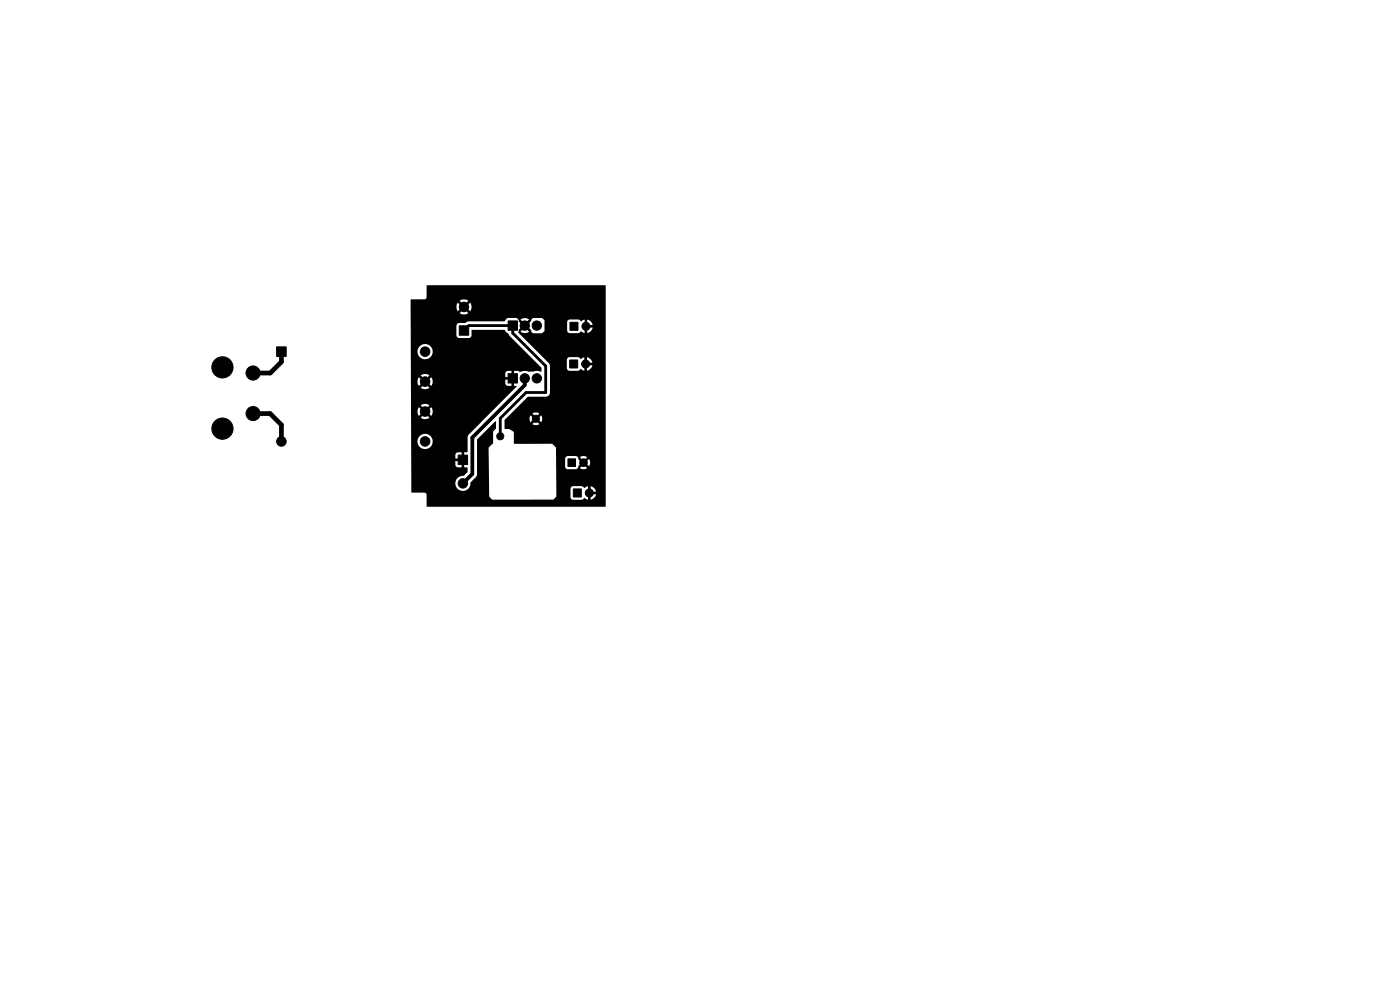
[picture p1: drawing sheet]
<svg xmlns="http://www.w3.org/2000/svg" width="297mm" height="210mm" viewBox="0 0 297 210" stroke-linecap="round" stroke-linejoin="round" font-family="sans-serif">
<g fill="#000" stroke="#000" stroke-width=".21">
<path d="M58.7 73.6h2v2h-2zM97.4 69.1h2v2h-2zM107.8 68.1h2v2h-2zM120.8 76.4h1.7v1.7h-1.7zM120.9 68.4h1.7v1.7h-1.7zM97.2 96.5h2v2h-2zM107.8 79.3h2v2h-2zM120.5 97.3h1.6v1.6h-1.6zM121.6 103.7h1.7v1.7h-1.7z"/>
<circle cx="47.2" cy="77.9" r="2.25"/>
<circle cx="53.7" cy="79.1" r="1.5"/>
<circle cx="90.2" cy="74.6" r="1.01"/>
<circle cx="98.4" cy="65.1" r="1"/>
<circle cx="111.3" cy="69.1" r=".99"/>
<circle cx="113.9" cy="69.1" r=".99"/>
<circle cx="124.2" cy="77.2" r=".85"/>
<circle cx="124.3" cy="69.2" r=".85"/>
<circle cx="47.2" cy="90.9" r="2.25"/>
<circle cx="53.7" cy="87.7" r="1.5"/>
<circle cx="59.7" cy="93.6" r="1.01"/>
<circle cx="90.2" cy="93.6" r="1.01"/>
<circle cx="90.2" cy="80.9" r="1.01"/>
<circle cx="90.2" cy="87.3" r="1.01"/>
<circle cx="106.1" cy="92.5" r=".75"/>
<circle cx="111.3" cy="80.3" r=".99"/>
<circle cx="113.7" cy="88.8" r=".75"/>
<circle cx="113.9" cy="80.3" r=".99"/>
<circle cx="123.8" cy="98.1" r=".8"/>
<circle cx="98.2" cy="102.5" r="1"/>
<circle cx="125" cy="104.6" r=".85"/>
</g>
<path d="M111.3 80.3v1.4l-11.1 11.1v7.7l-2 2" fill="none" stroke="#000" stroke-width=".8"/>
<path d="M59.7 74.6v2.2l-2.4 2.3h-3.6M53.7 87.7h3.6l2.4 2.4v3.5" fill="none" stroke="#000" stroke-width="1"/>
<path d="M98.4 70.1l1.1-1h9.3v1.6l7 7v5.6h-4.2l-5.5 5.4v3.9" fill="none" stroke="#000" stroke-width=".6"/>
<path d="M87.1 63.6l3.2-.2 .2-.3v-2.5l.1-.1 37.9 .1v46.8l-37.9 .1-.1-.1v-2.5l-.2-.3-2.9-.1-.1-.1v-2h9.3a1.61 1.61 0 0 0 1.6 1.7 1.61 1.61 0 0 0 1.6-1.7l1.2-1.2 .2-.6v-7.4l3.9-3.8 .1 1.5-.6 .6v2.5l-1 1 .2 10.4 .6 .6h13l.6-.7v-1.6h3v1.9l.5 .4h2l.5-.4 .7 .4v-1h.6l.1 1a1.44 1.44 0 0 0 1-1.2h-1v-.5l1-.1a1.44 1.44 0 0 0-1.1-1.1v1.1h-.6v-1.1l-.7 .4-.5-.4h-1.9l-.4 .2-.2 .4h-3v-6.4h1.9v1.8l.4 .4h2.1l.3-.7 .7-.6 .1 .2 .3 .1-.7 .8a1.39 1.39 0 0 0 1.5 0l-.8-.8 .3-.1 .1-.2 .8 .7a1.39 1.39 0 0 0 0-1.5l-.8 .7-.1-.2-.3-.2 .7-.8a1.39 1.39 0 0 0-1.5 .1l.8 .7-.3 .1-.1 .3-.7-.7a.6 .6 0 0 0-.6-.7l-1.8 .1-.2 .1-.2 .4h-1.9v-2.4l-.9-.8h-8l-.1-2.5-1-.6h-.8l-.2-.1v-.9h5.9a1.34 1.34 0 0 0 1.5 0l-.7-.8-.8 .8h-5.9l.1-.9 .3-.4h4.9l.2 .9 .9-.8a.36 .36 0 0 0 .3 .4 .36 .36 0 0 0 .4-.4l.7 .7a1.34 1.34 0 0 0 0-1.4l-.7 .7-.1-.1a.4 .4 0 0 0-.4-.2 .4 .4 0 0 0-.4 .3l-.7-.7-.2 .6h-4.9l1-1h4.5l.8 .8 .7-.8a1.34 1.34 0 0 0-1.5 0h-4.5l3.6-3.5h3.9l.7-.5 .1-6.1-.2-.5-.8-.8h4.5v1.8l.3 .5 2.1 .1 .6-.4 .8 .3v-1h.5v1a1.43 1.43 0 0 0 1.2-1.1h-1v-.6h1a1.44 1.44 0 0 0-1.2-1.1v1h-.5v-1l-.8 .3-.5-.3h-1.9l-.4 .1-.2 .4h-4.5l-5.8-5.8 .2-.6 .6-.6 .4 .4-.6 .7a1.58 1.58 0 0 0 1.7 0l-.6-.7 .3-.4 .8 .7v.3l.3 .4h2l.5-.5v-1.9h4.8v1.8l.3 .5 2.1 .1 .6-.4 .7 .3v-1h.6v1a1.43 1.43 0 0 0 1.1-1.1h-1v-.6h1a1.44 1.44 0 0 0-1.1-1.1v1h-.6v-1l-.7 .4-.5-.4h-1.9l-.4 .1-.2 .4h-4.8v-.3l-.5-.5h-1.9l-.4 .4v.2l-.8 .7-.3-.3 .6-.7a1.57 1.57 0 0 0-1.8 0l.7 .7-.4 .3-1.1-1.3h-2l-.6 .7h-7.6l-.7 .3h-1.4l-.5 .5v2.3l.2 .2 .4 .2 2.3-.1 .3-.3v-1.2l.2-.1h6.9l.5 .7 .3 .1 .2 .4 6.8 6.9-.2 .7-.7-.1-.8 .1-2-.1-.9 .2-.4-.2h-.8v1h-.6v-1h-.9l-.3 .3-.1 1h1v.5h-1l.1 1.1 .3 .2 .9 .1v-1h.6v1h.4l.1 .2-10.2 10.1-.2 .5v3.1l-.7 .1v1.2h-.6v-1.2l-.9 .1-.4 .4v.9h1.2v.5h-1.2v.9l.2 .3 .2 .1h.9v-1.1h.6v1.1l.7 .1v.9l-.9 .8a1.61 1.61 0 0 0-1.7 1.5h-9.3l-.1-8.9h1.4a1.62 1.62 0 0 0 2.2 1.6 1.62 1.62 0 0 0 .4-2.7 1.62 1.62 0 0 0-2.6 .9v.2h-1.4v-6.3h1.4l.3 1 .6-.7 .4 .4-.6 .7a1.59 1.59 0 0 0 1.8 0l-.7-.7 .4-.4 .8 .6a1.6 1.6 0 0 0-.1-1.7l-.7 .7-.4-.4 .6-.8a1.6 1.6 0 0 0-1.7 .1l.6 .7-.4 .4-.6-.7-.3 .8h-1.4v-6.4h1.4l.3 1.1 .6-.7 .4 .4-.6 .7a1.6 1.6 0 0 0 1.8 0l-.7-.7 .4-.4 .8 .6a1.6 1.6 0 0 0-.1-1.8l-.7 .7-.4-.4 .6-.7a1.61 1.61 0 0 0-1.7 0l.6 .7-.4 .4-.6-.7-.3 .8h-1.4l-.1-6.3h1.5a1.62 1.62 0 0 0 2.2 1.6 1.62 1.62 0 0 0 .4-2.7 1.62 1.62 0 0 0-2.6 .8v.3h-1.5v-9.5h9.7l.3 1 .8-.8 .4 .4-.8 .8a1.58 1.58 0 0 0 1.9 0l-.9-.8 .4-.4 .9 .7a1.59 1.59 0 0 0-.1-1.7l-.8 .8-.4-.4 .8-.9a1.59 1.59 0 0 0-1.8 .1l.8 .8-.4 .4-.8-.8-.3 .8h-9.7z" fill="#000"/>
</svg>
